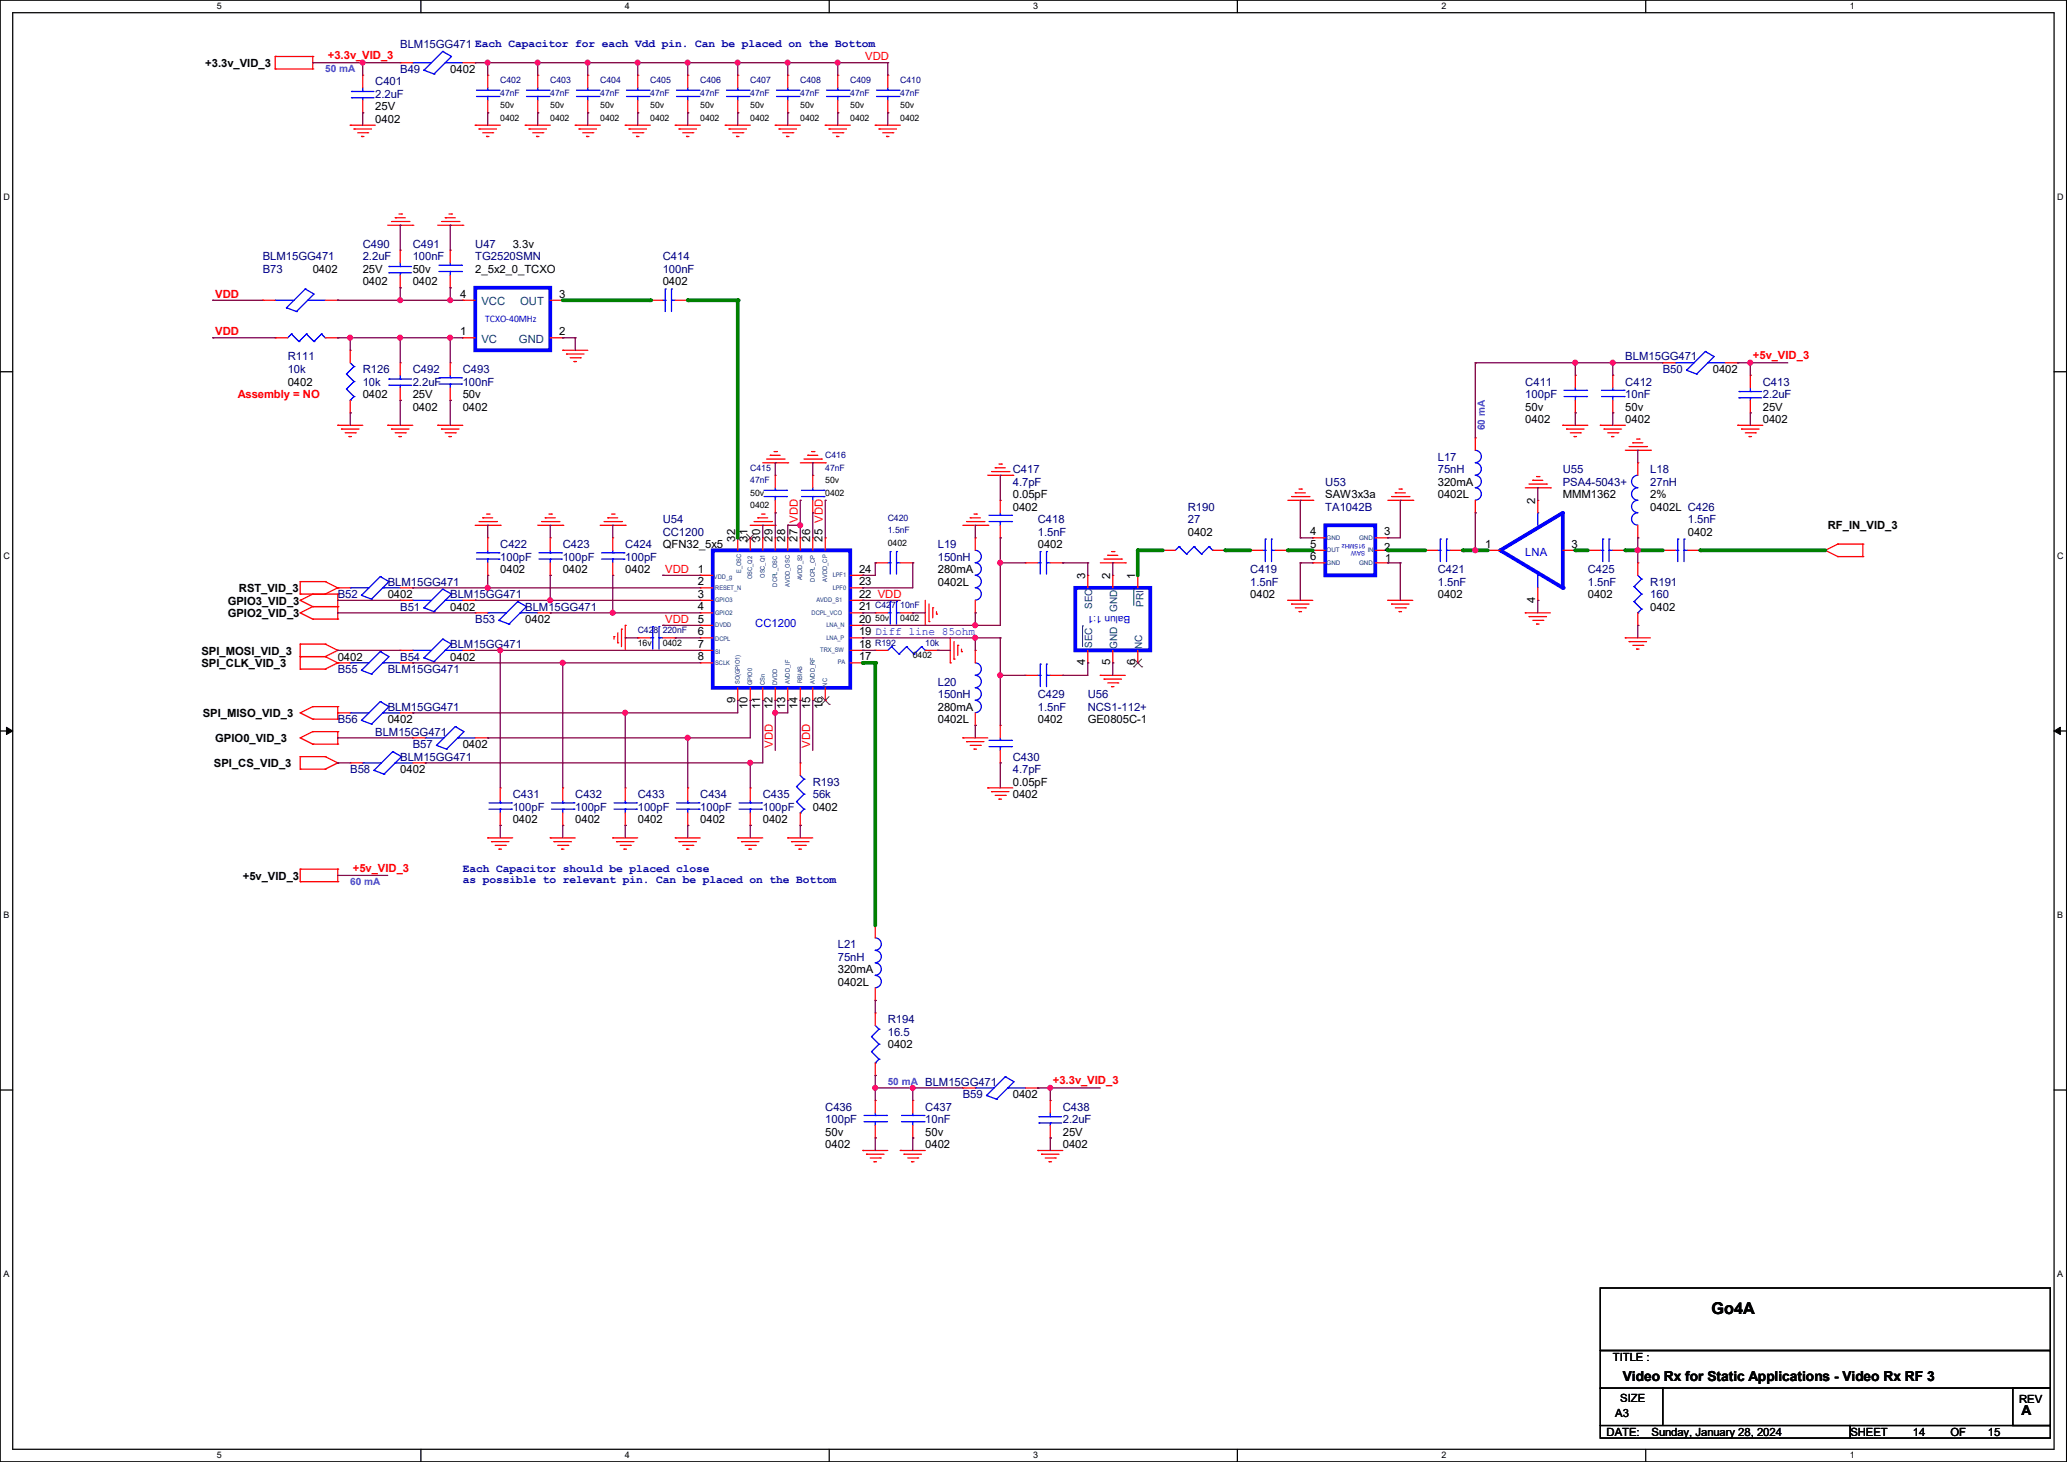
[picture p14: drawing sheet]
<svg xmlns="http://www.w3.org/2000/svg" width="420mm" height="297mm" viewBox="0 0 420 297" stroke-linecap="round" stroke-linejoin="round" font-family="sans-serif">
<defs><g id="words">
<text font-size="3.3" x="347.8" y="267">Go4A</text>
<g font-size="2.8">
<text x="329.7" y="280.5">Video Rx for Static Applications - Video Rx RF 3</text>
<text x="410.8" y="287.4">A</text>
</g>
<g font-size="2.3" fill="#000080">
<text x="81.3" y="9.7">BLM15GG471 Each Capacitor for each Vdd pin. Can be placed on the Bottom</text>
<text x="76.2" y="17.4">C401</text>
<text x="81.3" y="14.8">B49</text>
<text x="76.2" y="19.9">2.2uF</text>
<text x="53.4" y="52.9">BLM15GG471</text>
<text x="73.7" y="50.4">C490</text>
<text x="73.7" y="52.9">2.2uF</text>
<text x="83.9" y="50.4">C491</text>
<text x="83.9" y="52.9">100nF</text>
<text x="96.6" y="50.4">U47</text>
<text x="96.6" y="52.9">TG2520SMN</text>
<text x="134.7" y="52.9">C414</text>
<text x="53.4" y="55.5">B73</text>
<text x="134.7" y="55.5">100nF</text>
<text x="58.5" y="73.2">R111</text>
<text x="58.5" y="75.8">10k</text>
<text x="73.7" y="75.8">R126</text>
<text x="83.9" y="75.8">C492</text>
<text x="94" y="75.8">C493</text>
<text x="330.2" y="73.2">BLM15GG471</text>
<text x="337.9" y="75.8">B50</text>
<text x="73.7" y="78.3">10k</text>
<text x="83.9" y="78.3">2.2uF</text>
<text x="94" y="78.3">100nF</text>
<text x="309.9" y="78.3">C411</text>
<text x="309.9" y="80.9">100pF</text>
<text x="330.2" y="78.3">C412</text>
<text x="330.2" y="80.9">10nF</text>
<text x="358.2" y="78.3">C413</text>
<text x="358.2" y="80.9">2.2uF</text>
<text x="292.1" y="93.6">L17</text>
<text x="205.8" y="96.1">C417</text>
<text x="205.8" y="98.6">4.7pF</text>
<text x="269.3" y="98.6">U53</text>
<text x="292.1" y="96.1">75nH</text>
<text x="317.5" y="96.1">U55</text>
<text x="317.5" y="98.6">PSA4-5043+</text>
<text x="335.3" y="96.1">L18</text>
<text x="335.3" y="98.6">27nH</text>
<text x="134.7" y="106.3">U54</text>
<text x="210.9" y="106.3">C418</text>
<text x="241.3" y="103.7">R190</text>
<text x="241.3" y="106.3">27</text>
<text x="269.3" y="103.7">TA1042B</text>
<text x="342.9" y="106.3">1.5nF</text>
<text x="101.6" y="111.3">C422</text>
<text x="101.6" y="113.9">100pF</text>
<text x="114.3" y="111.3">C423</text>
<text x="114.3" y="113.9">100pF</text>
<text x="127" y="111.3">C424</text>
<text x="127" y="113.9">100pF</text>
<text x="134.7" y="108.8">CC1200</text>
<text x="190.5" y="111.3">L19</text>
<text x="190.5" y="113.9">150nH</text>
<text x="210.9" y="108.8">1.5nF</text>
<text x="78.8" y="119">BLM15GG471</text>
<text x="254" y="116.4">C419</text>
<text x="254" y="119">1.5nF</text>
<text x="292.1" y="116.4">C421</text>
<text x="292.1" y="119">1.5nF</text>
<text x="322.6" y="116.4">C425</text>
<text x="322.6" y="119">1.5nF</text>
<text x="335.3" y="119">R191</text>
<text x="68.6" y="121.5">B52</text>
<text x="81.3" y="124">B51</text>
<text x="91.5" y="121.5">BLM15GG471</text>
<text x="106.7" y="124">BLM15GG471</text>
<text x="335.3" y="121.5">160</text>
<text x="91.5" y="131.7">BLM15GG471</text>
<text x="96.6" y="126.6">B53</text>
<text x="68.6" y="136.7">B55</text>
<text x="78.8" y="136.7">BLM15GG471</text>
<text x="81.3" y="134.2">B54</text>
<text x="190.5" y="139.3">L20</text>
<text x="190.5" y="141.8">150nH</text>
<text x="210.9" y="141.8">C429</text>
<text x="221" y="141.8">U56</text>
<text x="68.6" y="146.9">B56</text>
<text x="76.2" y="149.4">BLM15GG471</text>
<text x="78.8" y="144.4">BLM15GG471</text>
<text x="210.9" y="144.4">1.5nF</text>
<text x="221" y="144.4">NCS1-112+</text>
<text x="81.3" y="154.5">BLM15GG471</text>
<text x="83.9" y="152">B57</text>
<text x="205.8" y="154.5">C430</text>
<text x="71.2" y="157.1">B58</text>
<text x="165.1" y="159.6">R193</text>
<text x="205.8" y="157.1">4.7pF</text>
<text x="104.2" y="162.1">C431</text>
<text x="104.2" y="164.7">100pF</text>
<text x="116.9" y="162.1">C432</text>
<text x="116.9" y="164.7">100pF</text>
<text x="129.6" y="162.1">C433</text>
<text x="129.6" y="164.7">100pF</text>
<text x="142.3" y="162.1">C434</text>
<text x="142.3" y="164.7">100pF</text>
<text x="155" y="162.1">C435</text>
<text x="155" y="164.7">100pF</text>
<text x="165.1" y="162.1">56k</text>
<text x="170.2" y="192.6">L21</text>
<text x="170.2" y="195.2">75nH</text>
<text x="180.4" y="207.9">R194</text>
<text x="180.4" y="210.4">16.5</text>
<text x="167.7" y="225.6">C436</text>
<text x="188" y="225.6">C437</text>
<text x="195.6" y="223.1">B59</text>
<text x="215.9" y="225.6">C438</text>
<text x="167.7" y="228.2">100pF</text>
<text x="188" y="228.2">10nF</text>
<text x="215.9" y="228.2">2.2uF</text>
</g>
<g font-size="2.3">
<text x="41.7" y="13.6">+3.3v_VID_3</text>
<text x="91.5" y="14.8">0402</text>
<text x="76.2" y="22.4">25V</text>
<text x="76.2" y="25">0402</text>
<text x="104.2" y="50.4">3.3v</text>
<text x="63.5" y="55.5">0402</text>
<text x="73.7" y="58">0402</text>
<text x="73.7" y="55.5">25V</text>
<text x="83.9" y="55.5">50v</text>
<text x="83.9" y="58">0402</text>
<text x="96.6" y="55.5">2_5x2_0_TCXO</text>
<text x="134.7" y="58">0402</text>
<text x="93.5" y="60.5">4</text>
<text x="113.6" y="60.5">3</text>
<text x="93.5" y="68.1">1</text>
<text x="113.6" y="68.1">2</text>
<text x="348" y="75.8">0402</text>
<text x="58.5" y="78.3">0402</text>
<text x="73.7" y="80.9">0402</text>
<text x="83.9" y="83.4">0402</text>
<text x="83.9" y="80.9">25V</text>
<text x="94" y="80.9">50v</text>
<text x="94" y="83.4">0402</text>
<text x="309.9" y="83.4">50v</text>
<text x="330.2" y="83.4">50v</text>
<text x="358.2" y="83.4">25V</text>
<text x="309.9" y="85.9">0402</text>
<text x="330.2" y="85.9">0402</text>
<text x="358.2" y="85.9">0402</text>
<text x="205.8" y="101.2">0.05pF</text>
<text x="269.3" y="101.2">SAW3x3a</text>
<text x="292.1" y="101.2">0402L</text>
<text x="292.1" y="98.6">320mA</text>
<text x="317.5" y="101.2">MMM1362</text>
<text x="335.3" y="101.2">2%</text>
<text x="205.8" y="103.7">0402</text>
<text x="311.9" y="102.4" transform="rotate(-90 311.9 102.4)">2</text>
<text x="335.3" y="103.7">0402L C426</text>
<text x="371.4" y="107.6">RF_IN_VID_3</text>
<text x="134.7" y="111.3">QFN32_5x5</text>
<text x="149.4" y="110" transform="rotate(-90 149.4 110)">32</text>
<text x="151.9" y="110" transform="rotate(-90 151.9 110)">31</text>
<text x="154.4" y="110" transform="rotate(-90 154.4 110)">30</text>
<text x="157" y="110" transform="rotate(-90 157 110)">29</text>
<text x="159.5" y="110" transform="rotate(-90 159.5 110)">28</text>
<text x="162.1" y="110" transform="rotate(-90 162.1 110)">27</text>
<text x="164.6" y="110" transform="rotate(-90 164.6 110)">26</text>
<text x="167.1" y="110" transform="rotate(-90 167.1 110)">25 VDD</text>
<text x="210.9" y="111.3">0402</text>
<text x="241.3" y="108.8">0402</text>
<text x="266.2" y="108.7">4</text>
<text x="266.2" y="113.8">6</text>
<text x="266.2" y="111.3">5</text>
<text x="281.2" y="111.8">2</text>
<text x="281.2" y="108.7">3</text>
<text x="301.8" y="111.3">1</text>
<text x="319.3" y="111.3">3</text>
<text x="342.9" y="108.8">0402</text>
<text x="101.6" y="116.4">0402</text>
<text x="114.3" y="116.4">0402</text>
<text x="127" y="116.4">0402</text>
<text x="141.8" y="116.3">1</text>
<text x="141.8" y="118.9">2</text>
<text x="174.5" y="118.9">23</text>
<text x="174.5" y="116.3">24</text>
<text x="190.5" y="119">0402L</text>
<text x="190.5" y="116.4">280mA</text>
<text x="220.5" y="117.6" transform="rotate(-90 220.5 117.6)">3</text>
<text x="225.5" y="117.6" transform="rotate(-90 225.5 117.6)">2</text>
<text x="230.6" y="117.6" transform="rotate(-90 230.6 117.6)">1</text>
<text x="281.5" y="114.1">1</text>
<text x="46.3" y="122.8">GPIO3_VID_3</text>
<text x="46.3" y="125.3">GPIO2_VID_3</text>
<text x="48.6" y="120.3">RST_VID_3</text>
<text x="78.8" y="121.5">0402</text>
<text x="91.5" y="124">0402</text>
<text x="141.8" y="121.4">3</text>
<text x="141.8" y="124">4</text>
<text x="174.5" y="124">21</text>
<text x="174.5" y="121.4">22 VDD</text>
<text x="254" y="121.5">0402</text>
<text x="292.1" y="121.5">0402</text>
<text x="311.9" y="122.5" transform="rotate(-90 311.9 122.5)">4</text>
<text x="322.6" y="121.5">0402</text>
<text x="335.3" y="124">0402</text>
<text x="106.7" y="126.6">0402</text>
<text x="141.8" y="126.5">5</text>
<text x="141.8" y="129">6</text>
<text x="141.8" y="131.6">7</text>
<text x="174.5" y="131.6">18</text>
<text x="174.5" y="129">19 Diff line 85ohm</text>
<text x="174.5" y="126.5">20</text>
<text x="40.9" y="133">SPI_MOSI_VID_3</text>
<text x="40.9" y="135.5">SPI_CLK_VID_3</text>
<text x="68.6" y="134.2">0402</text>
<text x="91.5" y="134.2">0402</text>
<text x="141.8" y="134.1">8</text>
<text x="174.5" y="134.1">17</text>
<text x="220.5" y="135.2" transform="rotate(-90 220.5 135.2)">4</text>
<text x="225.5" y="135.2" transform="rotate(-90 225.5 135.2)">5</text>
<text x="230.6" y="135.2" transform="rotate(-90 230.6 135.2)">6</text>
<text x="149.4" y="142.8" transform="rotate(-90 149.4 142.8)">9</text>
<text x="41.2" y="145.7">SPI_MISO_VID_3</text>
<text x="78.8" y="146.9">0402</text>
<text x="151.9" y="144.1" transform="rotate(-90 151.9 144.1)">10</text>
<text x="154.4" y="144.1" transform="rotate(-90 154.4 144.1)">11</text>
<text x="157" y="144.1" transform="rotate(-90 157 144.1)">12</text>
<text x="159.5" y="144.1" transform="rotate(-90 159.5 144.1)">13</text>
<text x="162.1" y="144.1" transform="rotate(-90 162.1 144.1)">14</text>
<text x="164.6" y="144.1" transform="rotate(-90 164.6 144.1)">15</text>
<text x="167.1" y="144.1" transform="rotate(-90 167.1 144.1)">16</text>
<text x="190.5" y="146.9">0402L</text>
<text x="190.5" y="144.4">280mA</text>
<text x="210.9" y="146.9">0402</text>
<text x="221" y="146.9">GE0805C-1</text>
<text x="43.5" y="155.8">SPI_CS_VID_3</text>
<text x="43.7" y="150.7">GPIO0_VID_3</text>
<text x="94" y="152">0402</text>
<text x="81.3" y="157.1">0402</text>
<text x="205.8" y="159.6">0.05pF</text>
<text x="104.2" y="167.2">0402</text>
<text x="116.9" y="167.2">0402</text>
<text x="129.6" y="167.2">0402</text>
<text x="142.3" y="167.2">0402</text>
<text x="155" y="167.2">0402</text>
<text x="165.1" y="164.7">0402</text>
<text x="205.8" y="162.1">0402</text>
<text x="49.3" y="178.7">+5v_VID_3</text>
<text x="170.2" y="197.7">320mA</text>
<text x="170.2" y="200.2">0402L</text>
<text x="180.4" y="212.9">0402</text>
<text x="205.8" y="223.1">0402</text>
<text x="167.7" y="230.7">50v</text>
<text x="167.7" y="233.3">0402</text>
<text x="188" y="230.7">50v</text>
<text x="188" y="233.3">0402</text>
<text x="215.9" y="233.3">0402</text>
<text x="215.9" y="230.7">25V</text>
<text x="327.7" y="276.4">TITLE :</text>
<text x="328.2" y="287.9">A3</text>
<text x="329.2" y="284.8">SIZE</text>
<text x="410.3" y="285.1">REV</text>
<text x="326.4" y="291.7">DATE:</text>
<text x="335.6" y="291.7">Sunday, January 28, 2024</text>
<text x="376" y="291.7">SHEET</text>
<text x="388.7" y="291.7">14</text>
<text x="396.3" y="291.7">OF</text>
<text x="403.9" y="291.7">15</text>
</g>
<g font-size="2.3" fill="#f00">
<text x="66.6" y="12">+3.3v_VID_3</text>
<text x="175.8" y="12.2">VDD</text>
<text x="43.7" y="60.5">VDD</text>
<text x="43.7" y="68.1">VDD</text>
<text x="356.2" y="73">+5v_VID_3</text>
<text x="48.3" y="80.9">Assembly = NO</text>
<text x="162.1" y="106.2" transform="rotate(-90 162.1 106.2)">VDD</text>
<text x="135.2" y="116.4">VDD</text>
<text x="135.2" y="126.5">VDD</text>
<text x="157" y="151.9" transform="rotate(-90 157 151.9)">VDD</text>
<text x="164.6" y="151.9" transform="rotate(-90 164.6 151.9)">VDD</text>
<text x="71.7" y="177.1">+5v_VID_3</text>
<text x="213.9" y="220.3">+3.3v_VID_3</text>
</g>
<g font-size="2.3" fill="#004080">
<text x="97.8" y="62.1">VCC</text>
<text x="105.7" y="62.1">OUT</text>
<text x="97.8" y="69.7">VC</text>
<text x="105.5" y="69.7">GND</text>
</g>
<g font-size="2.3" fill="#00f">
<text x="309.9" y="112.9">LNA</text>
<text x="153.5" y="127.3">CC1200</text>
</g>
<g font-size="2.3" fill="#0000a0">
<text x="94" y="177.2">Each Capacitor should be placed close</text>
<text x="94" y="179.5">as possible to relevant pin. Can be placed on the Bottom</text>
</g>
<g font-size="2" fill="#8000ff">
<text x="66.1" y="14.6">50 mA</text>
<text x="301.7" y="87.4" transform="rotate(-90 301.7 87.4)">60 mA</text>
<text x="71.2" y="179.7">60 mA</text>
<text x="180.4" y="220.4">50 mA BLM15GG471</text>
</g>
<g font-size="2" fill="#00f">
<text x="98.6" y="65.5">TCXO-40MHz</text>
<text x="229.7" y="125.2" transform="rotate(-180 229.7 125.2)">Balun 1:1</text>
</g>
<g font-size="2" fill="#004080">
<text x="221.9" y="123.7" transform="rotate(-90 221.9 123.7)">SEC</text>
<text x="227" y="124.2" transform="rotate(-90 227 124.2)">GND</text>
<text x="232.3" y="123.2" transform="rotate(-90 232.3 123.2)">PRI</text>
<text x="221.9" y="131.6" transform="rotate(-90 221.9 131.6)">SEC</text>
<text x="227" y="131.9" transform="rotate(-90 227 131.9)">GND</text>
<text x="232.1" y="131.9" transform="rotate(-90 232.1 131.9)">NC</text>
</g>
<g font-size="1.8">
<text x="44" y="1.9">5</text>
<text x="127" y="1.9">4</text>
<text x="209.9" y="1.9">3</text>
<text x="292.9" y="1.9">2</text>
<text x="375.8" y="1.9">1</text>
<text x="101.6" y="22">50v</text>
<text x="111.8" y="22">50v</text>
<text x="122" y="22">50v</text>
<text x="132.1" y="22">50v</text>
<text x="142.3" y="22">50v</text>
<text x="152.4" y="22">50v</text>
<text x="162.6" y="22">50v</text>
<text x="172.8" y="22">50v</text>
<text x="182.9" y="22">50v</text>
<text x="101.6" y="24.5">0402</text>
<text x="111.8" y="24.5">0402</text>
<text x="122" y="24.5">0402</text>
<text x="132.1" y="24.5">0402</text>
<text x="142.3" y="24.5">0402</text>
<text x="152.4" y="24.5">0402</text>
<text x="162.6" y="24.5">0402</text>
<text x="172.8" y="24.5">0402</text>
<text x="182.9" y="24.5">0402</text>
<text x=".7" y="40.6">D</text>
<text x="418" y="40.6">D</text>
<text x="152.4" y="100.7">50v</text>
<text x="167.7" y="98.2">50v</text>
<text x="167.7" y="100.7">0402</text>
<text x="152.4" y="103.3">0402</text>
<text x=".7" y="113.6">C</text>
<text x="180.4" y="110.9">0402</text>
<text x="418" y="113.6">C</text>
<text x="129.6" y="131.2">16v</text>
<text x="134.7" y="131.2">0402</text>
<text x="177.8" y="126.1">50v</text>
<text x="182.9" y="126.1">0402</text>
<text x="185.5" y="133.7">0402</text>
<text x=".7" y="186.6">B</text>
<text x="418" y="186.6">B</text>
<text x=".7" y="259.5">A</text>
<text x="418" y="259.5">A</text>
<text x="44" y="296.3">5</text>
<text x="127" y="296.3">4</text>
<text x="209.9" y="296.3">3</text>
<text x="292.9" y="296.3">2</text>
<text x="375.8" y="296.3">1</text>
</g>
<g font-size="1.8" fill="#000080">
<text x="101.6" y="16.9">C402</text>
<text x="111.8" y="16.9">C403</text>
<text x="122" y="16.9">C404</text>
<text x="132.1" y="16.9">C405</text>
<text x="142.3" y="16.9">C406</text>
<text x="152.4" y="16.9">C407</text>
<text x="162.6" y="16.9">C408</text>
<text x="172.8" y="16.9">C409</text>
<text x="182.9" y="16.9">C410</text>
<text x="101.6" y="19.4">47nF</text>
<text x="111.8" y="19.4">47nF</text>
<text x="122" y="19.4">47nF</text>
<text x="132.1" y="19.4">47nF</text>
<text x="142.3" y="19.4">47nF</text>
<text x="152.4" y="19.4">47nF</text>
<text x="162.6" y="19.4">47nF</text>
<text x="172.8" y="19.4">47nF</text>
<text x="182.9" y="19.4">47nF</text>
<text x="152.4" y="95.6">C415</text>
<text x="167.7" y="93.1">C416</text>
<text x="167.7" y="95.6">47nF</text>
<text x="152.4" y="98.2">47nF</text>
<text x="180.4" y="105.8">C420</text>
<text x="180.4" y="108.3">1.5nF</text>
<text x="177.8" y="123.6">C427 10nF</text>
<text x="129.6" y="128.7">C428 220nF</text>
<text x="177.8" y="131.2">R192</text>
<text x="188" y="131.2">10k</text>
</g>
<g font-size="1.3" fill="#004080">
<text x="269.5" y="109.7">GND</text>
<text x="269.5" y="112.2">OUT</text>
<text x="276.1" y="109.7">GND</text>
<text x="277.9" y="112.2">IN</text>
<text x="145.1" y="117.6">VDD_g</text>
<text x="145.3" y="119.8">RESET_N</text>
<text x="150.6" y="116.4" transform="rotate(-90 150.6 116.4)">E_OSC</text>
<text x="152.9" y="117.6" transform="rotate(-90 152.9 117.6)">OSC_Q2</text>
<text x="155.4" y="117.4" transform="rotate(-90 155.4 117.4)">OSC_Q1</text>
<text x="157.9" y="119.2" transform="rotate(-90 157.9 119.2)">DCPL_OSC</text>
<text x="160.5" y="119.2" transform="rotate(-90 160.5 119.2)">AVDD_OSC</text>
<text x="163" y="117.9" transform="rotate(-90 163 117.9)">AVDD_S2</text>
<text x="165.6" y="118.1" transform="rotate(-90 165.6 118.1)">DCPL_CP</text>
<text x="168.1" y="118.1" transform="rotate(-90 168.1 118.1)">AVDD_CP</text>
<text x="169.2" y="119.8">LPF0</text>
<text x="169.2" y="117.3">LPF1</text>
<text x="269.5" y="114.8">GND</text>
<text x="276.1" y="114.8">GND</text>
<text x="145.3" y="122.4">GPIO3</text>
<text x="145.3" y="124.9">GPIO2</text>
<text x="164.9" y="124.9">DCPL_VCO</text>
<text x="165.9" y="122.4">AVDD_S1</text>
<text x="145.3" y="127.5">DVDD</text>
<text x="145.3" y="130.3">DCPL</text>
<text x="167.9" y="130">LNA_P</text>
<text x="167.9" y="127.5">LNA_N</text>
<text x="145.3" y="132.8">SI</text>
<text x="145.3" y="135.1">SCLK</text>
<text x="166.7" y="132.5">TRX_SW</text>
<text x="170.2" y="134.8">PA</text>
<text x="150.3" y="139" transform="rotate(-90 150.3 139)">SO(GPIO1)</text>
<text x="152.9" y="139.2" transform="rotate(-90 152.9 139.2)">GPIO0</text>
<text x="155.4" y="139.2" transform="rotate(-90 155.4 139.2)">CSn</text>
<text x="157.9" y="139.2" transform="rotate(-90 157.9 139.2)">DVDD</text>
<text x="160.5" y="139" transform="rotate(-90 160.5 139)">AVDD_IF</text>
<text x="163" y="138.7" transform="rotate(-90 163 138.7)">RBIAS</text>
<text x="165.6" y="139" transform="rotate(-90 165.6 139)">AVDD_RF</text>
<text x="168.1" y="139.5" transform="rotate(-90 168.1 139.5)">NC</text>
</g>
<g font-size="1.3" fill="#00f">
<text x="277.4" y="111.9" transform="rotate(-180 277.4 111.9)">SAW</text>
<text x="277.4" y="110.6" transform="rotate(-180 277.4 110.6)">915MHz</text>
</g>
</g></defs>
<path d="M0 0h419.9v297h-419.9zM2.6 2.6h414.8v291.8h-414.8z" fill="none" stroke="#000" stroke-width=".25"/>
<g fill="#fff">
<path d="M44 .3h1v2h-1z"/>
<path d="M44 294.7h1v2h-1z"/>
</g>
<path d="M85.5 0v2.6M85.5 294.4v2.6" fill="none" stroke="#000" stroke-width=".25"/>
<g fill="#fff">
<path d="M127 .3h.9v2h-.9z"/>
<path d="M127 294.7h.9v2h-.9z"/>
</g>
<path d="M168.5 0v2.6M168.5 294.4v2.6" fill="none" stroke="#000" stroke-width=".25"/>
<g fill="#fff">
<path d="M209.9 .3h1v2h-1z"/>
<path d="M209.9 294.7h1v2h-1z"/>
</g>
<path d="M251.4 0v2.6M251.4 294.4v2.6" fill="none" stroke="#000" stroke-width=".25"/>
<g fill="#fff">
<path d="M292.9 .3h.9v2h-.9z"/>
<path d="M292.9 294.7h.9v2h-.9z"/>
</g>
<path d="M334.4 0v2.6M334.4 294.4v2.6" fill="none" stroke="#000" stroke-width=".25"/>
<g fill="#fff">
<path d="M375.8 .3h1v2h-1z"/>
<path d="M375.8 294.7h1v2h-1z"/>
<path d="M.7 39h1.2v2h-1.2z"/>
<path d="M418 39h1.3v2h-1.3z"/>
<path d="M.7 112h1.2v2h-1.2z"/>
<path d="M418 112h1.3v2h-1.3z"/>
</g>
<path d="M0 75.5h2.6M417.4 75.5h2.5" fill="none" stroke="#000" stroke-width=".25"/>
<g fill="#fff">
<path d="M.7 185h1.2v1.9h-1.2z"/>
<path d="M418 185h1.2v1.9h-1.2z"/>
</g>
<path d="M0 148.5h2.6M417.4 148.5h2.5" fill="none" stroke="#000" stroke-width=".25"/>
<path d="M1.3 147.7l1.3 .8-1.3 .7zM417.4 148.5l1.2-.8v1.5z" fill="#000" stroke="#000" stroke-width=".2"/>
<g fill="#fff">
<path d="M.7 257.9h1.2v2h-1.2z"/>
<path d="M418 257.9h1.2v2h-1.2z"/>
</g>
<path d="M0 221.4h2.6M417.4 221.4h2.5M325.2 261.7h91.4v12.7h-91.4zM325.2 274.4h91.4v7.6h-91.4zM325.2 289.6h50.8v2.5h-50.8zM325.2 282h.1M325.2 282v7.6M337.9 282h.1M337.9 282v7.6M376 289.6h40.6v2.5h-40.6zM409 282h7.6v7.6h-7.6z" fill="none" stroke="#000" stroke-width=".25"/>
<g fill="none" stroke="#f00" stroke-width=".25">
<path d="M55.9 14h.1M55.9 11.5h.1M55.9 11.5h7.6M55.9 14h7.6M55.9 11.5v2.5M63.5 11.5h.1M63.5 14h.1M63.5 11.5v2.5M119.4 15.3h.1M119.4 15.3v2.5M170.2 15.3h.1M170.2 15.3v2.5"/>
<path d="M71.2 25.4h.1M71.2 25.4h5M71.9 26.2h.1M71.9 26.2h3.6M72.7 27h2M73.4 27.7h.1M73.4 27.7h.6M74.7 27h.1M96.6 25.4h.1M96.6 25.4h5M97.3 26.2h.1M97.3 26.2h3.6"/>
<path d="M98.1 27h2M98.8 27.7h.1M98.8 27.7h.6M100.1 27h.1M106.7 25.4h.1M106.7 25.4h5.1M107.5 26.2h.1M107.5 26.2h3.5M108.2 27h2.1M109 27.7h.1M109 27.7h.5M110.3 27h.1"/>
<path d="M116.9 25.4h.1M116.9 25.4h5.1M117.6 26.2h.1M117.6 26.2h3.6M118.4 27h2M119.2 27.7h.1M119.2 27.7h.5M119.4 22.9h.1M119.4 20.4v2.5M120.4 27h.1M127 25.4h.1M127 25.4h5.1"/>
<path d="M127.8 26.2h.1M127.8 26.2h3.6M128.6 27h2M129.3 27.7h.1M129.3 27.7h.5M130.6 27h.1M137.2 25.4h.1M137.2 25.4h5.1M138 26.2h.1M138 26.2h3.5M138.7 27h2.1M139.5 27.7h.1"/>
<path d="M139.5 27.7h.5M140.8 27h.1M147.4 25.4h.1M147.4 25.4h5M148.1 26.2h.1M148.1 26.2h3.6M148.9 27h2M149.6 27.7h.1M149.6 27.7h.6M150.9 27h.1M157.5 25.4h.1M157.5 25.4h5.1"/>
<path d="M158.3 26.2h.1M158.3 26.2h3.5M159 27h2.1M159.8 27.7h.1M159.8 27.7h.5M161.1 27h.1M167.7 25.4h.1M167.7 25.4h5.1M168.4 26.2h.1M168.4 26.2h3.6M169.2 27h2M170 27.7h.1"/>
<path d="M170 27.7h.5M170.2 22.9h.1M170.2 20.4v2.5M171.2 27h.1M177.8 25.4h.1M177.8 25.4h5.1M178.6 26.2h.1M178.6 26.2h3.6M179.4 27h2M180.1 27.7h.1M180.1 27.7h.5M181.4 27h.1"/>
<path d="M78.8 45.8h5.1M79.5 45h3.6M80.3 44.2h.1M80.3 44.2h2M81.1 43.5h.5M81.6 43.5h.1M83.1 45h.1M83.9 45.8h.1M88.9 45.8h5.1M89.7 45h3.6M90.5 44.2h.1M90.5 44.2h2"/>
<path d="M91.2 43.5h.5M91.7 43.5h.1M93.3 45h.1M94 45.8h.1M114.3 71.2h.1M114.3 71.2h5.1M115.1 71.9h.1M115.1 71.9h3.6M115.9 72.7h2M116.6 73.4h.1M116.6 73.4h.5M117.9 72.7h.1"/>
<path d="M320.1 76.2h.1M320.1 76.2v2.6M327.7 76.2h.1M327.7 76.2v2.6M68.6 86.4h.1M68.6 86.4h5.1M69.4 87.2h.1M69.4 87.2h3.5M70.1 87.9h2.1M70.9 88.7h.1M70.9 88.7h.5M72.2 87.9h.1"/>
<path d="M78.8 86.4h.1M78.8 86.4h5.1M79.5 87.2h.1M79.5 87.2h3.6M80.3 87.9h2M81.1 88.7h.1M81.1 88.7h.5M82.3 87.9h.1M88.9 86.4h.1M88.9 86.4h5.1M89.7 87.2h.1M89.7 87.2h3.6"/>
<path d="M90.5 87.9h2M91.2 88.7h.1M91.2 88.7h.5M92.5 87.9h.1M155 94h5.1M155.7 93.3h3.6M156.5 92.5h.1M156.5 92.5h2M157.3 91.7h.5M157.8 91.7h.1M159.3 93.3h.1M160.1 94h.1"/>
<path d="M162.6 94h5.1M163.4 93.3h3.5M164.1 92.5h.1M164.1 92.5h2.1M164.9 91.7h.5M165.1 96.6h.1M165.1 96.6v2.5M165.4 91.7h.1M166.9 93.3h.1M167.7 94h.1M200.7 96.6h5.1M201.5 95.8h3.5"/>
<path d="M202.2 95h.1M202.2 95h2.1M203 94.3h.5M203.5 94.3h.1M205 95.8h.1M205.8 96.6h.1M263.9 99.4h.6M264.5 99.4h.1M284.3 99.4h.5M284.8 99.4h.1M309.9 99.1h5.1M310.7 98.3h3.5"/>
<path d="M311.4 97.6h.1M311.4 97.6h2.1M312.2 96.8h.5M312.7 96.8h.1M314.2 98.3h.1M315 99.1h.1M317.5 86.4h.1M317.5 86.4h5.1M318.3 87.2h.1M318.3 87.2h3.6M319.1 87.9h2M319.8 88.7h.1"/>
<path d="M319.8 88.7h.5M320.1 83.9h.1M320.1 81.3v2.6M321.1 87.9h.1M325.2 86.4h.1M325.2 86.4h5M325.9 87.2h.1M325.9 87.2h3.6M326.7 87.9h2M327.4 88.7h.1M327.4 88.7h.6M327.7 83.9h.1"/>
<path d="M327.7 81.3v2.6M328.7 87.9h.1M330.2 91.5h5.1M331 90.7h3.6M331.8 90h.1M331.8 90h2M332.5 89.2h.5M333 89.2h.1M334.6 90.7h.1M335.3 91.5h.1M353.1 86.4h.1M353.1 86.4h5.1"/>
<path d="M353.9 87.2h.1M353.9 87.2h3.5M354.6 87.9h2.1M355.4 88.7h.1M355.4 88.7h.5M356.7 87.9h.1M61 118.2h.1M61 118.2h5.1M61 118.2v2.5M66.1 118.2h.1M66.1 118.2l2.5 1.2M68.6 119.4h.1"/>
<path d="M68.6 119.4l-2.5 1.3M96.6 106.7h5M97.3 106h3.6M98.1 105.2h.1M98.1 105.2h2M98.8 104.4h.6M99.4 104.4h.1M100.9 106h.1M101.6 106.7h.1M109.3 106.7h5M110 106h3.6M110.8 105.2h.1"/>
<path d="M110.8 105.2h2M111.5 104.4h.6M112.1 104.4h.1M113.6 106h.1M114.3 106.7h.1M122 106.7h5M122.7 106h3.6M123.5 105.2h.1M123.5 105.2h2M124.2 104.4h.6M124.8 104.4h.1M126.3 106h.1"/>
<path d="M127 106.7h.1M142.3 116.9h.1M142.3 119.4h.1M142.3 116.9h2.5M142.3 119.4h2.5M149.9 109.3h.1M149.9 109.3v2.5M152.4 109.3h.1M152.4 106.7h5.1M152.4 109.3v2.5M153.2 106h3.6M154 105.2h.1"/>
<path d="M154 105.2h2M154.7 104.4h.5M155 109.3h.1M155 109.3v2.5M155.2 104.4h.1M156.8 106h.1M157.5 106.7h.1M157.5 109.3h.1M157.5 109.3v2.5M160.1 109.3h.1M160.1 109.3v2.5M162.6 109.3h.1"/>
<path d="M162.6 109.3v2.5M165.1 104.2h.1M165.1 109.3h.1M165.1 101.6v2.6M165.1 109.3v2.5M167.7 109.3h.1M167.7 109.3v2.5M172.8 116.9h2.5M172.8 119.4h2.5M175.3 119.4h.1M175.3 116.9h.1M195.6 106.7h5.1"/>
<path d="M196.4 106h3.5M197.1 105.2h.1M197.1 105.2h2.1M197.9 104.4h.5M198.2 109.3h.1M198.2 109.3v2.5M198.4 104.4h.1M199.9 106h.1M200.7 106.7h.1M223.6 114.3h5M224.3 113.6h3.6M225.1 112.8h.1"/>
<path d="M225.1 112.8h2M225.8 112.1h.6M226.4 112.1h.1M227.9 113.6h.1M228.6 114.3h.1M261.7 101.6h5M262.4 100.9h3.6M263.2 100.1h.1M263.2 100.1h2M266 100.9h.1M266.7 101.6h.1M282 101.6h5.1"/>
<path d="M282.7 100.9h3.6M283.5 100.1h.1M283.5 100.1h2M286.3 100.9h.1M287.1 101.6h.1M337.9 111.8h.1M337.9 111.8h2.5M342.9 111.8h2.6M345.5 111.8h.1M370.9 111.8h.1M370.9 111.8l2.5 1.3M373.4 110.5h.1"/>
<path d="M373.4 113.1h.1M373.4 110.5l-2.5 1.3M373.4 110.5h5.1M373.4 113.1h5.1M378.5 110.5h.1M378.5 113.1h.1M378.5 110.5v2.6M61 120.7h.1M61 122h.1M61 124.5h.1M61 133.4h.1M61 130.9h.1"/>
<path d="M61 135.9h.1M61 120.7h7.6M61 130.9v5M61 122l2.5 1.2M61 124.5l2.5 1.3M61 130.9h5.1M61 133.4h5.1M61 135.9h5.1M63.5 120.7h.1M63.5 123.2h.1M63.5 125.8h.1M63.5 120.7l-2.5 1.3"/>
<path d="M63.5 123.2h5.1M63.5 123.2l-2.5 1.3M63.5 125.8h5.1M66.1 120.7h.1M66.1 130.9h.1M66.1 133.4h.1M66.1 135.9h.1M66.1 130.9l2.5 1.2M66.1 133.4l2.5 1.3M68.6 120.7h.1M68.6 123.2h.1M68.6 125.8h.1"/>
<path d="M68.6 132.1h.1M68.6 134.7h.1M68.6 120.7v5.1M68.6 132.1l-2.5 1.3M68.6 134.7l-2.5 1.2M96.6 124.5h.1M96.6 124.5h2.5M109.3 124.5h2.5M111.8 124.5h.1M124.8 129.3h.1M124.8 129.3v.5M125.5 130.6h.1"/>
<path d="M125.5 128.6v2M126.3 127.8h.1M126.3 127.8v3.6M127 127h.1M127 127v5.1M129.6 129.6h.1M129.6 129.6h2.5M134.7 129.6h2.5M137.2 129.6h.1M142.3 122h.1M142.3 124.5h.1M142.3 127h.1"/>
<path d="M142.3 129.6h.1M142.3 132.1h.1M142.3 134.7h.1M142.3 122h2.5M142.3 124.5h2.5M142.3 129.6h2.5M142.3 127h2.5M142.3 132.1h2.5M142.3 134.7h2.5M149.9 139.7v2.6M152.4 139.7v2.6M155 139.7v2.6"/>
<path d="M157.5 139.7v2.6M160.1 139.7v2.6M162.6 139.7v2.6M165.1 139.7v2.6M167.7 139.7v2.6M172.8 122h2.5M172.8 124.5h2.5M172.8 129.6h2.5M172.8 127h2.5M172.8 132.1h2.5M172.8 134.7h2.5M175.3 134.7h.1"/>
<path d="M175.3 132.1h.1M175.3 129.6h.1M175.3 127h.1M175.3 124.5h.1M175.3 122h.1M188 127h.1M188 122v5M188.8 126.3h.1M188.8 122.7v3.6M189.5 123.5h.1M189.5 123.5v2M190.3 124.8h.1"/>
<path d="M190.3 124.2v.6M193.1 134.7h.1M193.1 129.6v5.1M193.8 133.9h.1M193.8 130.3v3.6M194.6 131.1h.1M194.6 131.1v2M195.4 132.4h.1M195.4 131.9v.5M198.2 124.5h.1M198.2 122v2.5M208.3 137.2h.1"/>
<path d="M208.3 137.2h2.6M213.4 137.2h2.5M215.9 137.2h.1M223.6 137.2h.1M223.6 137.2h5M224.3 138h.1M224.3 138h3.6M225.1 138.7h2M225.8 139.5h.1M225.8 139.5h.6M227.1 138.7h.1M261.7 122h.1"/>
<path d="M261.7 122h5M262.4 122.7h.1M262.4 122.7h3.6M263.2 123.5h2M263.9 124.2h.1M263.9 124.2h.6M265.2 123.5h.1M282 122h.1M282 122h5.1M282.7 122.7h.1M282.7 122.7h3.6M283.5 123.5h2"/>
<path d="M284.3 124.2h.1M284.3 124.2h.5M285.5 123.5h.1M309.9 124.5h.1M309.9 124.5h5.1M310.7 125.3h.1M310.7 125.3h3.5M311.4 126h2.1M312.2 126.8h.1M312.2 126.8h.5M313.5 126h.1M330.2 129.6h.1"/>
<path d="M330.2 129.6h5.1M331 130.3h.1M331 130.3h3.6M331.8 131.1h2M332.5 131.9h.1M332.5 131.9h.5M333.8 131.1h.1M61 144.8h.1M61 149.9h.1M61 156.3h.1M61 153.7h.1M61 153.7v2.6"/>
<path d="M61 144.8l2.5 1.3M61 149.9l2.5 1.3M61 153.7h5.1M61 156.3h5.1M63.5 143.6h.1M63.5 146.1h.1M63.5 148.6h.1M63.5 151.2h.1M63.5 143.6l-2.5 1.2M63.5 143.6h5.1M63.5 146.1h5.1M63.5 148.6l-2.5 1.3"/>
<path d="M63.5 148.6h5.1M63.5 151.2h5.1M66.1 153.7h.1M66.1 156.3h.1M66.1 153.7l2.5 1.3M68.6 143.6h.1M68.6 146.1h.1M68.6 148.6h.1M68.6 151.2h.1M68.6 155h.1M68.6 143.6v2.5M68.6 148.6v2.6"/>
<path d="M68.6 155l-2.5 1.3M71.2 155h.1M71.2 155h2.5M83.9 155h2.5M86.4 155h.1M149.9 142.3h.1M152.4 142.3h.1M155 142.3h.1M157.5 142.3h.1M160.1 142.3h.1M162.6 142.3h.1M165.1 142.3h.1"/>
<path d="M167.7 142.3h.1M195.6 149.9h.1M195.6 149.9h5.1M196.4 150.7h.1M196.4 150.7h3.5M197.1 151.4h2.1M197.9 152.2h.1M197.9 152.2h.5M199.2 151.4h.1M61 179.1h.1M61 176.6h.1M61 176.6v2.5"/>
<path d="M61 176.6h7.6M61 179.1h7.6M68.6 176.6h.1M68.6 179.1h.1M68.6 176.6v2.5M99.1 170.2h.1M99.1 170.2h5.1M99.9 171h.1M99.9 171h3.5M100.6 171.7h2.1M101.4 172.5h.1M101.4 172.5h.5"/>
<path d="M102.7 171.7h.1M111.8 170.2h.1M111.8 170.2h5.1M112.6 171h.1M112.6 171h3.5M113.3 171.7h2.1M114.1 172.5h.1M114.1 172.5h.5M115.4 171.7h.1M124.5 170.2h.1M124.5 170.2h5.1M125.3 171h.1"/>
<path d="M125.3 171h3.5M126 171.7h2.1M126.8 172.5h.1M126.8 172.5h.5M127 160.1h.1M127 167.7h.1M127 160.1v2.5M127 165.1v2.6M128.1 171.7h.1M137.2 170.2h.1M137.2 170.2h5.1M138 171h.1"/>
<path d="M138 171h3.5M138.7 171.7h2.1M139.5 172.5h.1M139.5 172.5h.5M140.8 171.7h.1M149.9 170.2h.1M149.9 170.2h5.1M150.7 171h.1M150.7 171h3.5M151.4 171.7h2.1M152.2 172.5h.1M152.2 172.5h.5"/>
<path d="M153.5 171.7h.1M160.1 170.2h.1M160.1 170.2h5M160.8 171h.1M160.8 171h3.6M161.6 171.7h2M162.3 172.5h.1M162.3 172.5h.6M163.6 171.7h.1M200.7 160.1h.1M200.7 160.1h5.1M201.5 160.8h.1"/>
<path d="M201.5 160.8h3.5M202.2 161.6h2.1M203 162.3h.1M203 162.3h.5M204.3 161.6h.1M177.8 188h.1M177.8 188v2.5M177.8 203.2h.1M177.8 200.7v2.5M175.3 233.7h.1M175.3 233.7h5.1M176.1 234.5h.1"/>
<path d="M176.1 234.5h3.5M176.8 235.2h2.1M177.6 236h.1M177.6 236h.5M177.8 223.6h.1M177.8 231.2h.1M177.8 223.6v2.5M177.8 228.6v2.6M178.9 235.2h.1M182.9 233.7h.1M182.9 233.7h5.1M183.7 234.5h.1"/>
<path d="M183.7 234.5h3.5M184.4 235.2h2.1M185.2 236h.1M185.2 236h.5M186.5 235.2h.1M210.9 233.7h.1M210.9 233.7h5M211.6 234.5h.1M211.6 234.5h3.6M212.4 235.2h2M213.1 236h.1M213.1 236h.6"/>
<path d="M214.4 235.2h.1"/>
</g>
<g fill="none" stroke="#00f" stroke-width=".25">
<path d="M117.1 19.6h4.6M117.1 18.3h4.6M119.4 18.3h.1M119.4 19.6h.1M119.4 17.8v.5M119.4 19.6v.8M121.7 19.6h.1M121.7 18.3h.1M167.9 19.6h4.6M167.9 18.3h4.6M170.2 18.3h.1M170.2 19.6h.1"/>
<path d="M170.2 17.8v.5M170.2 19.6v.8M172.5 19.6h.1M172.5 18.3h.1M317.8 79.3h4.6M320.1 79.3h.1M320.1 78.8v.5M322.4 79.3h.1M325.4 79.3h4.6M327.7 79.3h.1M327.7 78.8v.5M330 79.3h.1"/>
<path d="M162.9 99.6h4.5M165.1 99.6h.1M165.1 99.1v.5M167.4 99.6h.1M317.8 80.6h4.6M320.1 80.6h.1M320.1 80.6v.7M322.4 80.6h.1M325.4 80.6h4.6M327.7 80.6h.1M327.7 80.6v.7M330 80.6h.1"/>
<path d="M162.9 100.9h4.5M165.1 100.9h.1M165.1 100.9v.7M167.4 100.9h.1M198.2 111.8a1.25 1.25 0 0 1 1.2 1.3 1.25 1.25 0 0 1-1.2 1.2M198.2 114.3a1.25 1.25 0 0 1 1.2 1.3 1.25 1.25 0 0 1-1.2 1.2M198.2 116.9a1.25 1.25 0 0 1 1.2 1.2 1.25 1.25 0 0 1-1.2 1.3M198.2 119.4a1.25 1.25 0 0 1 1.2 1.3 1.25 1.25 0 0 1-1.2 1.2M340.4 111.8h.5M340.9 111.8h.1M340.9 109.5h.1M340.9 109.5v4.6"/>
<path d="M342.2 109.5h.1M342.2 111.8h.1M342.2 111.8h.7M342.2 109.5v4.6M99.1 124.5h.1M99.1 124.5h3.8M101.4 126h.1M101.4 126l2 .8M103.4 126.8h.1M105.2 122.2h.1M105.2 122.2l1.8 1-3.6 3.6M105.2 122.2l-3.8 3.8"/>
<path d="M105.7 124.5h.1M105.7 124.5h3.6M132.1 129.6h.5M132.6 129.6h.1M132.6 127.3h.1M132.6 127.3v4.6M133.9 127.3h.1M133.9 129.6h.1M133.9 129.6h.8M133.9 127.3v4.6M210.9 137.2h.5M211.4 137.2h.1"/>
<path d="M211.4 134.9h.1M211.4 134.9v4.6M212.6 134.9h.1M212.6 137.2h.1M212.6 137.2h.8M212.6 134.9v4.6M73.7 155h.1M73.7 155h3.8M76 156.5h.1M76 156.5l2 .8M78 157.3h.1M79.8 152.7h.1"/>
<path d="M79.8 152.7l1.8 1-3.6 3.6M79.8 152.7l-3.8 3.8M80.3 155h.1M80.3 155h3.6M124.8 164.4h4.5M124.8 163.1h4.5M127 163.1h.1M127 164.4h.1M127 162.6v.5M127 164.4v.7M129.3 164.4h.1M129.3 163.1h.1"/>
<path d="M177.8 190.5a1.25 1.25 0 0 1 1.3 1.3 1.25 1.25 0 0 1-1.3 1.2M177.8 193.1a1.25 1.25 0 0 1 1.3 1.2 1.25 1.25 0 0 1-1.3 1.3M177.8 195.6a1.25 1.25 0 0 1 1.3 1.3 1.25 1.25 0 0 1-1.3 1.2M177.8 198.2a1.25 1.25 0 0 1 1.3 1.2 1.25 1.25 0 0 1-1.3 1.3M175.6 227.9h4.5M175.6 226.6h4.5M177.8 226.6h.1M177.8 227.9h.1M177.8 226.1v.5M177.8 227.9v.7M180.1 227.9h.1M180.1 226.6h.1"/>
</g>
<path d="M144.8 111.8h28v27.9h-28zM317.5 104.2l-12.7 7.6" fill="none" stroke="#00f" stroke-width=".76"/>
<path d="M151.6 110.1h.1M151.7 108.5l1.5 1.6M153.2 108.5l-1.6 1.6M153.2 110.1h.1M166.9 143.1h.1M166.9 141.5l1.6 1.6M168.4 141.5l-1.5 1.6M168.5 143.1h.1" fill="none" stroke="#804000" stroke-width=".2"/>
<circle cx="304.8" cy="111.8" r=".38" fill="#00f"/>
<path d="M304.8 111.8l12.7 7.6" fill="none" stroke="#00f" stroke-width=".76"/>
<circle cx="304.8" cy="111.8" r=".38" fill="#00f"/>
<path d="M317.5 104.2v15.2" fill="none" stroke="#00f" stroke-width=".76"/>
<circle cx="317.5" cy="119.4" r=".38" fill="#00f"/>
<g fill="none" stroke="#00f" stroke-width=".25">
<path d="M71.4 18.6h.1M71.4 19.9h.1M71.4 18.6h4.6M71.4 19.9h4.6M73.7 19.9h.1M73.7 18.6h.1M73.7 17.8v.8M73.7 19.9v.5M83.9 12.7h.1M83.9 12.7h3.8M86.1 14.3h.1M86.1 14.3l2.1 .7"/>
<path d="M88.2 15h.1M90 10.5h.1M90 10.5l1.7 1-3.5 3.5M90 10.5l-3.9 3.8M90.5 12.7h.1M90.5 12.7h3.5M96.8 19.6h4.6M96.8 18.3h4.6M99.1 18.3h.1M99.1 19.6h.1M99.1 17.8v.5M99.1 19.6v.8"/>
<path d="M101.4 19.6h.1M101.4 18.3h.1M107 19.6h4.5M107 18.3h4.5M109.3 18.3h.1M109.3 19.6h.1M109.3 17.8v.5M109.3 19.6v.8M111.5 19.6h.1M111.5 18.3h.1M127.3 19.6h4.6M127.3 18.3h4.6"/>
<path d="M129.6 18.3h.1M129.6 19.6h.1M129.6 17.8v.5M129.6 19.6v.8M131.9 19.6h.1M131.9 18.3h.1M137.5 19.6h4.5M137.5 18.3h4.5M139.7 18.3h.1M139.7 19.6h.1M139.7 17.8v.5M139.7 19.6v.8"/>
<path d="M142 19.6h.1M142 18.3h.1M147.6 19.6h4.6M147.6 18.3h4.6M149.9 18.3h.1M149.9 19.6h.1M149.9 17.8v.5M149.9 19.6v.8M152.2 19.6h.1M152.2 18.3h.1M157.8 19.6h4.5M157.8 18.3h4.5"/>
<path d="M160.1 18.3h.1M160.1 19.6h.1M160.1 17.8v.5M160.1 19.6v.8M162.3 19.6h.1M162.3 18.3h.1M178.1 19.6h4.6M178.1 18.3h4.6M180.4 18.3h.1M180.4 19.6h.1M180.4 17.8v.5M180.4 19.6v.8"/>
<path d="M182.7 19.6h.1M182.7 18.3h.1M62 58.7h.1M62 58.7l1.8 1-3.6 3.6M62 58.7l-3.8 3.8M79 54.1h.1M79 55.4h.1M79 54.1h4.6M79 55.4h4.6M81.3 55.4h.1M81.3 54.1h.1M81.3 53.4v.7"/>
<path d="M81.3 55.4v.5M89.2 55.2h4.6M89.2 53.9h4.6M91.5 53.9h.1M91.5 55.2h.1M91.5 53.4v.5M91.5 55.2v.7M93.8 55.2h.1M93.8 53.9h.1M135.2 58.7h.1M135.2 58.7v4.6M136.4 58.7h.1"/>
<path d="M136.4 58.7v4.6M55.9 61h.1M55.9 61h3.8M58.2 62.5h.1M58.2 62.5l2 .8M59.2 67.9h.1M59.2 67.9l1.5 1.5M59.2 67.9l-.7 .7M60.2 63.3h.1M60.7 69.4h.1M62.3 67.9h.1M62.3 67.9l-1.6 1.5"/>
<path d="M62.3 67.9l1.5 1.5M62.5 61h.1M62.5 61h3.6M63.8 69.4h.1M65.3 67.9h.1M65.3 67.9l.8 .7M65.3 67.9l-1.5 1.5M66.1 68.6h.1M70.4 76h.1M70.4 79h.1M70.4 76l1.5 1.5M70.4 79l1.5 1.6"/>
<path d="M71.2 73.7l.7 .8M71.9 74.5h.1M71.9 77.5h.1M71.9 74.5l-1.5 1.5M71.9 77.5l-1.5 1.5M79 77h.1M79 78.3h.1M79 77h4.6M79 78.3h4.6M81.3 78.3h.1M81.3 77h.1M81.3 76.2v.8"/>
<path d="M81.3 78.3v.5M89.2 78h4.6M89.2 76.8h4.6M91.5 76.8h.1M91.5 78h.1M91.5 76.2v.6M91.5 78v.8M93.8 78h.1M93.8 76.8h.1M134.7 61h.5M135.2 61h.1M136.4 61h.1"/>
<path d="M136.4 61h.8M340.4 73.7h.1M340.4 73.7h3.8M342.7 75.2h.1M342.7 75.2l2 .8M344.7 76h.1M346.5 71.4h.1M346.5 71.4l1.8 1-3.6 3.6M346.5 71.4l-3.8 3.8M347 73.7h.1M347 73.7h3.6M353.4 79.5h.1"/>
<path d="M353.4 79.5h4.5M355.6 79.5h.1M355.6 78.8v.7M71.2 81.3h.1M71.9 80.6h.1M71.9 80.6l-.7 .7M155.2 99.6h4.6M157.5 99.6h.1M157.5 99.1v.5M159.8 99.6h.1M299.8 91.5a1.25 1.25 0 0 1 1.2 1.2 1.25 1.25 0 0 1-1.2 1.3M299.8 94a1.25 1.25 0 0 1 1.2 1.3 1.25 1.25 0 0 1-1.2 1.2"/>
<path d="M299.8 96.6a1.25 1.25 0 0 1 1.2 1.2 1.25 1.25 0 0 1-1.2 1.3M299.8 99.1a1.25 1.25 0 0 1 1.2 1.3 1.25 1.25 0 0 1-1.2 1.2M332.8 99.1a1.25 1.25 0 0 0-1.3 1.3 1.25 1.25 0 0 0 1.3 1.2M332.8 96.6a1.25 1.25 0 0 0-1.3 1.2 1.25 1.25 0 0 0 1.3 1.3M353.4 80.8h.1M353.4 80.8h4.5M355.6 80.8h.1M355.6 80.8v.5M71.2 119.4h.1M71.2 119.4h3.8M77.3 117.1h.1M77.3 117.1l1.7 1.1-3.5 3.5"/>
<path d="M77.3 117.1l-3.9 3.8M77.8 119.4h.1M77.8 119.4h3.5M90 119.7h.1M90 119.7l1.7 1-3.5 3.5M90 119.7l-3.9 3.8M96.8 113.6h4.6M96.8 112.3h4.6M99.1 112.3h.1M99.1 113.6h.1M99.1 111.8v.5M99.1 113.6v.7"/>
<path d="M101.4 113.6h.1M101.4 112.3h.1M109.5 113.6h4.6M109.5 112.3h4.6M111.8 112.3h.1M111.8 113.6h.1M111.8 111.8v.5M111.8 113.6v.7M114.1 113.6h.1M114.1 112.3h.1M122.2 113.6h4.6M122.2 112.3h4.6"/>
<path d="M124.5 112.3h.1M124.5 113.6h.1M124.5 111.8v.5M124.5 113.6v.7M126.8 113.6h.1M126.8 112.3h.1M155.2 100.9h4.6M157.5 100.9h.1M157.5 100.9v.7M159.8 100.9h.1M180.4 114.3h.5M180.9 114.3h.1"/>
<path d="M180.9 112.1h.1M180.9 112.1v4.5M182.2 112.1h.1M182.2 114.3h.1M182.2 114.3h.7M182.2 112.1v4.5M201 106h4.5M201 104.7h4.5M203.2 104.7h.1M203.2 106h.1M203.2 104.2v.5M203.2 106v.7"/>
<path d="M205.5 106h.1M205.5 104.7h.1M210.9 114.3h.5M211.4 114.3h.1M211.4 112.1h.1M211.4 112.1v4.5M212.6 112.1h.1M212.6 114.3h.1M212.6 114.3h.8M212.6 112.1v4.5M239.6 111h.1M239.6 111l-.8 .8"/>
<path d="M239.6 111l1.5 1.6M241.1 112.6h.1M242.6 111h.1M242.6 111l-1.5 1.6M242.6 111l1.5 1.6M244.1 112.6h.1M245.7 111h.1M245.7 111l-1.6 1.6M245.7 111l.7 .8M246.4 111.8h.1M256.6 111.8h.5M257.1 111.8h.1"/>
<path d="M257.1 109.5h.1M257.1 109.5v4.6M258.4 109.5h.1M258.4 111.8h.1M258.4 111.8h.7M258.4 109.5v4.6M292.1 111.8h.6M292.7 111.8h.1M292.7 109.5h.1M292.7 109.5v4.6M293.9 109.5h.1M293.9 111.8h.1"/>
<path d="M293.9 111.8h.8M293.9 109.5v4.6M312.5 104.2h.1M312.5 116.9h.1M312.5 104.2v2.5M312.5 116.9v2.5M325.2 111.8h.5M325.7 111.8h.1M325.7 109.5h.1M325.7 109.5v4.6M326.9 109.5h.1M326.9 111.8h.1"/>
<path d="M326.9 111.8h.8M326.9 109.5v4.6M332 119.2h.1M332 119.2l1.5 1.5M332.8 104.2a1.25 1.25 0 0 0-1.3 1.2 1.25 1.25 0 0 0 1.3 1.3M332.8 101.6a1.25 1.25 0 0 0-1.3 1.3 1.25 1.25 0 0 0 1.3 1.2M332.8 116.9l.7 .7M333.5 117.6h.1M333.5 117.6l-1.5 1.6M71.2 134.7h.1M71.2 134.7h3.8M73.4 136.2h.1"/>
<path d="M73.4 120.9h.1M73.4 136.2l2.1 .7M73.4 120.9l2.1 .8M75.5 136.9h.1M75.5 121.7h.1M77.3 132.4h.1M77.3 132.4l1.7 1-3.5 3.5M77.3 132.4l-3.9 3.8M77.8 134.7h.1M77.8 134.7h3.5M83.9 122h.1M83.9 132.1h.1"/>
<path d="M83.9 122h3.8M83.9 132.1h3.8M86.1 123.5h.1M86.1 133.6h.1M86.1 123.5l2.1 .7M86.1 133.6l2.1 .8M88.2 124.2h.1M88.2 134.4h.1M90 129.8h.1M90 129.8l1.7 1.1-3.5 3.5M90 129.8l-3.9 3.8M90.5 122h.1"/>
<path d="M90.5 132.1h.1M90.5 122h3.5M90.5 132.1h3.5M180.4 124.5h.5M180.9 124.5h.1M180.9 122.2h.1M180.9 122.2v4.6M181.1 131.4h.1M181.1 131.4l-.7 .7M181.1 131.4l1.6 1.5M182.2 122.2h.1M182.2 124.5h.1"/>
<path d="M182.2 124.5h.7M182.2 122.2v4.6M182.7 132.9h.1M184.2 131.4h.1M184.2 131.4l-1.5 1.5M184.2 131.4l1.5 1.5M185.7 132.9h.1M187.2 131.4h.1M187.2 131.4l-1.5 1.5M187.2 131.4l.8 .7M188 132.1h.1M198.2 134.7a1.25 1.25 0 0 1 1.2 1.2 1.25 1.25 0 0 1-1.2 1.3"/>
<path d="M198.2 137.2a1.25 1.25 0 0 1 1.2 1.3 1.25 1.25 0 0 1-1.2 1.2M198.2 139.7a1.25 1.25 0 0 1 1.2 1.3 1.25 1.25 0 0 1-1.2 1.2M332 122.2h.1M332 122.2l1.5 1.5M332.8 124.5h.1M333.5 120.7h.1M333.5 123.7h.1M333.5 120.7l-1.5 1.5M333.5 123.7l-.7 .8M71.2 144.8h.1M71.2 144.8h3.8M73.4 146.3h.1"/>
<path d="M73.4 146.3l2.1 .8M75.5 147.1h.1M77.3 142.5h.1M77.3 142.5l1.7 1.1-3.5 3.5M77.3 142.5l-3.9 3.8M77.8 144.8h.1M77.8 144.8h3.5M86.4 149.9h.1M86.4 149.9h3.8M88.7 151.4h.1M88.7 151.4l2 .8M90.7 152.2h.1"/>
<path d="M92.5 147.6h.1M92.5 147.6l1.8 1-3.6 3.6M92.5 147.6l-3.8 3.8M93 149.9h.1M93 149.9h3.6M161.8 159.8h.1M161.8 159.8l1.6 1.5M162.6 157.5l.8 .8M163.4 158.3h.1M163.4 158.3l-1.6 1.5M198.2 142.3a1.25 1.25 0 0 1 1.2 1.2 1.25 1.25 0 0 1-1.2 1.3M201 151.7h4.5"/>
<path d="M201 150.4h4.5M203.2 150.4h.1M203.2 151.7h.1M203.2 149.9v.5M203.2 151.7v.7M205.5 151.7h.1M205.5 150.4h.1M99.4 164.4h4.5M99.4 163.1h4.5M101.6 163.1h.1M101.6 164.4h.1M101.6 162.6v.5"/>
<path d="M101.6 164.4v.7M103.9 164.4h.1M103.9 163.1h.1M112.1 164.4h4.5M112.1 163.1h4.5M114.3 163.1h.1M114.3 164.4h.1M114.3 162.6v.5M114.3 164.4v.7M116.6 164.4h.1M116.6 163.1h.1M137.5 164.4h4.5"/>
<path d="M137.5 163.1h4.5M139.7 163.1h.1M139.7 164.4h.1M139.7 162.6v.5M139.7 164.4v.7M142 164.4h.1M142 163.1h.1M150.2 164.4h4.5M150.2 163.1h4.5M152.4 163.1h.1M152.4 164.4h.1M152.4 162.6v.5"/>
<path d="M152.4 164.4v.7M154.7 164.4h.1M154.7 163.1h.1M161.8 162.9h.1M161.8 162.9l1.6 1.5M162.6 165.1h.1M163.4 161.3h.1M163.4 164.4h.1M163.4 161.3l-1.6 1.6M163.4 164.4l-.8 .7M177.1 210.6h.1M177.1 213.7h.1"/>
<path d="M177.1 210.6l1.5 1.5M177.1 213.7l1.5 1.5M177.8 215.9h.1M177.8 208.3l.8 .8M178.6 209.1h.1M178.6 212.1h.1M178.6 215.2h.1M178.6 209.1l-1.5 1.5M178.6 212.1l-1.5 1.6M178.6 215.2l-.8 .7M204.3 218.7h.1M204.3 218.7l1.7 1.1-3.5 3.5"/>
<path d="M204.3 218.7l-3.9 3.8M183.2 227.9h4.5M183.2 226.6h4.5M185.5 226.6h.1M185.5 227.9h.1M185.5 226.1v.5M185.5 227.9v.7M187.7 227.9h.1M187.7 226.6h.1M198.2 221h.1M198.2 221h3.8M200.4 222.5h.1"/>
<path d="M200.4 222.5l2.1 .8M202.5 223.3h.1M204.8 221h.1M204.8 221h3.5M211.1 226.9h.1M211.1 228.1h.1M211.1 226.9h4.6M211.1 228.1h4.6M213.4 228.1h.1M213.4 226.9h.1M213.4 226.1v.8M213.4 228.1v.5"/>
</g>
<g fill="none" stroke="#f00" stroke-width=".25">
<path d="M73.7 15.3h.1M73.7 15.3v2.5M81.3 12.7h.1M81.3 12.7h2.6M94 12.7h2.6M96.6 12.7h.1M99.1 15.3h.1M99.1 15.3v2.5M109.3 15.3h.1M109.3 15.3v2.5M129.6 15.3h.1M129.6 15.3v2.5"/>
<path d="M139.7 15.3h.1M139.7 15.3v2.5M149.9 15.3h.1M149.9 15.3v2.5M160.1 15.3h.1M160.1 15.3v2.5M180.4 15.3h.1M180.4 15.3v2.5M73.7 22.9h.1M73.7 20.4v2.5M99.1 22.9h.1M99.1 20.4v2.5"/>
<path d="M109.3 22.9h.1M109.3 20.4v2.5M129.6 22.9h.1M129.6 20.4v2.5M139.7 22.9h.1M139.7 20.4v2.5M149.9 22.9h.1M149.9 20.4v2.5M160.1 22.9h.1M160.1 20.4v2.5M180.4 22.9h.1M180.4 20.4v2.5"/>
<path d="M81.3 58.5h.1M81.3 50.8h.1M81.3 50.8v2.6M81.3 55.9v2.6M91.5 50.8h.1M91.5 58.5h.1M91.5 50.8v2.6M91.5 55.9v2.6M53.4 61h.1M53.4 61h2.5M55.9 68.6h.1M55.9 68.6h2.6"/>
<path d="M66.1 61h2.5M66.1 68.6h2.5M68.6 68.6h.1M68.6 61h.1M71.2 71.2h.1M71.2 71.2v2.5M81.3 73.7h.1M81.3 73.7v2.5M81.3 78.8v2.5M91.5 73.7h.1M91.5 73.7v2.5M91.5 78.8v2.5"/>
<path d="M94 61h.1M94 68.6h.1M94 61h2.6M94 68.6h2.6M111.8 61h2.5M111.8 68.6h2.5M114.3 61h.1M114.3 68.6h.1M132.1 61h.1M132.1 61h2.6M137.2 61h2.5M139.7 61h.1"/>
<path d="M337.9 73.7h.1M337.9 73.7h2.5M350.6 73.7h2.5M353.1 73.7h.1M355.6 76.2h.1M355.6 76.2v2.6M71.2 83.9h.1M71.2 81.3v2.6M81.3 81.3h.1M91.5 81.3h.1M157.5 96.6h.1M157.5 96.6v2.5"/>
<path d="M299.8 88.9h.1M299.8 88.9v2.6M332.8 94h.1M332.8 94v2.6M355.6 83.9h.1M355.6 81.3v2.6M68.6 119.4h.1M68.6 119.4h2.6M81.3 119.4h2.6M83.9 119.4h.1M99.1 109.3h.1M99.1 116.9h.1"/>
<path d="M99.1 109.3v2.5M99.1 114.3v2.6M111.8 109.3h.1M111.8 116.9h.1M111.8 109.3v2.5M111.8 114.3v2.6M124.5 109.3h.1M124.5 116.9h.1M124.5 109.3v2.5M124.5 114.3v2.6M157.5 104.2h.1M157.5 101.6v2.6"/>
<path d="M177.8 114.3h.1M177.8 114.3h2.6M182.9 114.3h2.6M185.5 114.3h.1M203.2 101.6h.1M203.2 109.3h.1M203.2 101.6v2.6M203.2 106.7v2.6M208.3 114.3h.1M208.3 114.3h2.6M213.4 114.3h2.5M215.9 114.3h.1"/>
<path d="M221 116.9h.1M221 116.9v2.5M226.1 116.9h.1M226.1 116.9v2.5M231.2 116.9h.1M231.2 116.9v2.5M236.3 111.8h.1M236.3 111.8h2.5M246.4 111.8h2.6M249 111.8h.1M254 111.8h.1M254 111.8h2.6"/>
<path d="M259.1 111.8h2.6M261.7 111.8h.1M266.7 109.3h.1M266.7 114.3h.1M266.7 111.8h.1M266.7 111.8h2.6M266.7 114.3h2.6M266.7 109.3h2.6M279.4 111.8h2.6M279.4 114.3h2.6M279.4 109.3h2.6M282 114.3h.1"/>
<path d="M282 109.3h.1M282 111.8h.1M289.6 111.8h.1M289.6 111.8h2.5M294.7 111.8h2.5M297.2 111.8h.1M299.8 104.2h.1M299.8 101.6v2.6M302.3 111.8h.1M302.3 111.8h2.5M312.5 101.6h.1M312.5 101.6v2.6"/>
<path d="M312.5 119.4v2.6M317.5 111.8h2.6M320.1 111.8h.1M322.6 111.8h.1M322.6 111.8h2.6M327.7 111.8h2.5M330.2 111.8h.1M332.8 109.3h.1M332.8 114.3h.1M332.8 106.7v2.6M332.8 114.3v2.6M68.6 134.7h.1"/>
<path d="M68.6 134.7h2.6M81.3 122h.1M81.3 132.1h.1M81.3 122h2.6M81.3 134.7h2.6M81.3 132.1h2.6M83.9 134.7h.1M94 122h2.6M94 132.1h2.6M96.6 122h.1M96.6 132.1h.1M177.8 124.5h.1"/>
<path d="M177.8 132.1h.1M177.8 124.5h2.6M177.8 132.1h2.6M182.9 124.5h2.6M185.5 124.5h.1M188 132.1h2.5M190.5 132.1h.1M198.2 132.1h.1M198.2 132.1v2.6M221 134.7h.1M221 132.1v2.6M226.1 134.7h.1"/>
<path d="M226.1 132.1v2.6M231.2 134.7h.1M231.2 132.1v2.6M312.5 122h.1M332.8 127h.1M332.8 124.5v2.5M68.6 144.8h.1M68.6 144.8h2.6M81.3 144.8h2.6M83.9 149.9h.1M83.9 144.8h.1M83.9 149.9h2.5"/>
<path d="M96.6 149.9h2.5M99.1 149.9h.1M162.6 155h.1M162.6 155v2.5M198.2 147.4h.1M198.2 144.8v2.6M203.2 147.4h.1M203.2 155h.1M203.2 147.4v2.5M203.2 152.4v2.6M101.6 160.1h.1M101.6 167.7h.1"/>
<path d="M101.6 160.1v2.5M101.6 165.1v2.6M114.3 160.1h.1M114.3 167.7h.1M114.3 160.1v2.5M114.3 165.1v2.6M139.7 160.1h.1M139.7 167.7h.1M139.7 160.1v2.5M139.7 165.1v2.6M152.4 160.1h.1M152.4 167.7h.1"/>
<path d="M152.4 160.1v2.5M152.4 165.1v2.6M162.6 167.7h.1M162.6 165.1v2.6M177.8 205.8h.1M177.8 218.5h.1M177.8 205.8v2.5M177.8 215.9v2.6M185.5 223.6h.1M185.5 231.2h.1M185.5 223.6v2.5M185.5 228.6v2.6"/>
<path d="M195.6 221h.1M195.6 221h2.6M208.3 221h2.6M210.9 221h.1M213.4 231.2h.1M213.4 223.6h.1M213.4 223.6v2.5M213.4 228.6v2.6"/>
</g>
<path d="M96.6 58.5h15.2v12.7h-15.2zM218.5 119.4h15.2v12.7h-15.2zM269.3 106.7h10.1v10.2h-10.1z" fill="none" stroke="#00f" stroke-width=".76"/>
<path d="M230.4 135.5h.1M230.4 133.9l1.6 1.6M231.9 133.9l-1.5 1.6M232 135.5h.1" fill="none" stroke="#804000" stroke-width=".2"/>
<path d="M230.4 119.6h.1M230.4 119.6v3.4M220 127.2h.1M220 127.2v4.2" fill="none" stroke="#004080" stroke-width=".2"/>
<g fill="none" stroke="#800040" stroke-width=".25">
<path d="M63.5 12.7h.1M63.5 12.7h17.8M73.7 12.7h.1M73.7 12.7v2.6M96.6 12.7h.1M96.6 12.7h83.8M99.1 12.7h.1M99.1 12.7v2.6M109.3 12.7h.1M109.3 12.7v2.6M119.4 12.7h.1M119.4 12.7v2.6"/>
<path d="M129.6 12.7h.1M129.6 12.7v2.6M139.7 12.7h.1M139.7 12.7v2.6M149.9 12.7h.1M149.9 12.7v2.6M160.1 12.7h.1M160.1 12.7v2.6M170.2 12.7h.1M170.2 12.7v2.6M180.4 12.7h.1M180.4 12.7v2.6"/>
<path d="M73.7 22.9h.1M73.7 22.9v2.5M99.1 22.9h.1M99.1 22.9v2.5M109.3 22.9h.1M109.3 22.9v2.5M119.4 22.9h.1M119.4 22.9v2.5M129.6 22.9h.1M129.6 22.9v2.5M139.7 22.9h.1M139.7 22.9v2.5"/>
<path d="M149.9 22.9h.1M149.9 22.9v2.5M160.1 22.9h.1M160.1 22.9v2.5M170.2 22.9h.1M170.2 22.9v2.5M180.4 22.9h.1M180.4 22.9v2.5M299.8 73.7h.1M299.8 73.7v15.2M299.8 73.7h38.1M320.1 73.7h.1"/>
<path d="M320.1 73.7v2.5M327.7 73.7h.1M327.7 73.7v2.5M353.1 73.7h.1M353.1 73.7h10.2M355.6 73.7h.1M355.6 73.7v2.5M157.5 94h.1M157.5 94v2.6M165.1 94h.1M165.1 94v2.6M203.2 96.6h.1"/>
<path d="M203.2 96.6v5M312.5 99.1h.1M312.5 99.1v2.5M320.1 83.9h.1M320.1 83.9v2.5M327.7 83.9h.1M327.7 83.9v2.5M332.8 91.5h.1M332.8 91.5v2.5M355.6 83.9h.1M355.6 83.9v2.5"/>
</g>
<g fill="#f0f" stroke="#f0f" stroke-width=".25">
<circle cx="73.7" cy="12.7" r=".49"/>
<circle cx="109.2" cy="12.7" r=".49"/>
<circle cx="99.1" cy="12.7" r=".49"/>
<circle cx="119.4" cy="12.7" r=".49"/>
<circle cx="139.7" cy="12.7" r=".49"/>
<circle cx="129.6" cy="12.7" r=".49"/>
<circle cx="160" cy="12.7" r=".49"/>
<circle cx="149.9" cy="12.7" r=".49"/>
<circle cx="170.2" cy="12.7" r=".49"/>
<circle cx="320.1" cy="73.7" r=".49"/>
<circle cx="327.7" cy="73.7" r=".49"/>
<circle cx="355.6" cy="73.7" r=".49"/>
</g>
<path d="M114.3 61h17.8" fill="none" stroke="#008000" stroke-width=".76"/>
<circle cx="132.1" cy="61" r=".38" fill="#008000"/>
<path d="M139.7 61h10.2" fill="none" stroke="#008000" stroke-width=".76"/>
<circle cx="139.7" cy="61" r=".38" fill="#008000"/>
<path d="M149.9 61v48.3" fill="none" stroke="#008000" stroke-width=".76"/>
<circle cx="149.9" cy="61" r=".38" fill="#008000"/>
<g fill="none" stroke="#800040" stroke-width=".25">
<path d="M99.1 106.7h.1M99.1 106.7v2.6M111.8 106.7h.1M111.8 106.7v2.6M124.5 106.7h.1M124.5 106.7v2.6M155 106.7h.1M155 106.7v2.6M157.5 104.2h.1M157.5 104.2v5.1M160.1 106.7h.1M160.1 106.7v2.6"/>
<path d="M160.1 106.7h2.5M162.6 101.6h.1M162.6 106.7h.1M162.6 101.6v7.7M165.1 104.2h.1M165.1 104.2v5.1M167.7 101.6h.1M167.7 101.6v7.7M198.2 106.7h.1M198.2 106.7v2.6M203.2 109.3h.1M203.2 109.3v5"/>
<path d="M264.2 101.6h.1M264.2 109.3h.1M264.2 101.6v7.7M264.2 109.3h2.5M282 109.3h.1M284.5 101.6h.1M284.5 101.6v7.7h-2.5M299.8 104.2h.1M299.8 104.2v7.6M332.8 109.3h.1M332.8 109.3v2.5"/>
</g>
<g fill="#f0f" stroke="#f0f" stroke-width=".25">
<circle cx="162.6" cy="106.7" r=".49"/>
<circle cx="203.2" cy="114.3" r=".49"/>
</g>
<path d="M231.2 111.8v5.1" fill="none" stroke="#008000" stroke-width=".76"/>
<circle cx="231.2" cy="111.8" r=".38" fill="#008000"/>
<path d="M231.2 111.8h5.1" fill="none" stroke="#008000" stroke-width=".76"/>
<circle cx="231.2" cy="111.8" r=".38" fill="#008000"/>
<path d="M249 111.8h5" fill="none" stroke="#008000" stroke-width=".76"/>
<circle cx="249" cy="111.8" r=".38" fill="#008000"/>
<path d="M261.7 111.8h5" fill="none" stroke="#008000" stroke-width=".76"/>
<circle cx="261.7" cy="111.8" r=".38" fill="#008000"/>
<path d="M282 111.8h7.6" fill="none" stroke="#008000" stroke-width=".76"/>
<circle cx="282" cy="111.8" r=".38" fill="#008000"/>
<path d="M297.2 111.8h2.6" fill="none" stroke="#008000" stroke-width=".76"/>
<circle cx="297.2" cy="111.8" r=".38" fill="#008000"/>
<path d="M299.8 111.8h2.5" fill="none" stroke="#008000" stroke-width=".76"/>
<circle cx="299.8" cy="111.8" r=".38" fill="#008000"/>
<circle cx="299.7" cy="111.8" r=".49" fill="#f0f" stroke="#f0f" stroke-width=".25"/>
<path d="M320.1 111.8h2.5" fill="none" stroke="#008000" stroke-width=".76"/>
<circle cx="320.1" cy="111.8" r=".38" fill="#008000"/>
<path d="M330.2 111.8h2.6" fill="none" stroke="#008000" stroke-width=".76"/>
<circle cx="330.2" cy="111.8" r=".38" fill="#008000"/>
<path d="M332.8 111.8h5.1" fill="none" stroke="#008000" stroke-width=".76"/>
<circle cx="332.8" cy="111.8" r=".38" fill="#008000"/>
<path d="M332.8 111.8h.1M332.8 111.8v2.5" fill="none" stroke="#800040" stroke-width=".25"/>
<circle cx="332.8" cy="111.8" r=".49" fill="#f0f" stroke="#f0f" stroke-width=".25"/>
<path d="M345.5 111.8h25.4" fill="none" stroke="#008000" stroke-width=".76"/>
<circle cx="345.5" cy="111.8" r=".38" fill="#008000"/>
<g fill="none" stroke="#800040" stroke-width=".25">
<path d="M83.9 119.4h.1M83.9 119.4h58.4M99.1 116.9h.1M99.1 119.4h.1M99.1 116.9v2.5M111.8 116.9h.1M111.8 116.9v5.1M124.5 116.9h.1M124.5 116.9v7.6M134.7 116.9h.1M134.7 116.9h7.6M175.3 116.9h.1"/>
<path d="M175.3 119.4h.1M177.8 114.3h.1M177.8 114.3v2.6h-2.5M185.5 114.3h.1M185.5 114.3v5.1h-10.2M203.2 114.3h.1M203.2 114.3h5.1M203.2 114.3v12.7h-27.9M215.9 114.3h.1M215.9 114.3h5.1M221 114.3h.1M221 114.3v2.6"/>
<path d="M226.1 114.3h.1M226.1 114.3v2.6M264.2 114.3h.1M264.2 114.3h2.5M264.2 114.3v7.7M282 114.3h.1M282 114.3h2.5M284.5 114.3h.1M284.5 114.3v7.7M68.6 122h.1M68.6 124.5h.1M68.6 132.1h.1"/>
<path d="M68.6 122h12.7M68.6 124.5h28M68.6 132.1h12.7M83.9 134.7h.1M83.9 134.7h58.4M96.6 122h.1M96.6 132.1h.1M96.6 122h45.7M96.6 132.1h45.7M101.6 132.1h.1M101.6 132.1v28M111.8 122h.1"/>
<path d="M111.8 124.5h.1M111.8 124.5h30.5M114.3 134.7h.1M114.3 134.7v25.4M124.5 124.5h.1M127 129.6h.1M127 129.6h2.6M134.7 127h.1M134.7 127h7.6M137.2 129.6h.1M137.2 129.6h5.1M175.3 122h.1"/>
<path d="M175.3 124.5h.1M175.3 127h.1M175.3 129.6h.1M175.3 132.1h.1M175.3 122h7.6M175.3 124.5h2.5M175.3 129.6h27.9M175.3 132.1h2.5M185.5 124.5h.1M185.5 124.5h2.5M190.5 132.1h.1M190.5 132.1h2.6"/>
<path d="M198.2 124.5h.1M198.2 127h.1M198.2 129.6h.1M198.2 124.5v2.5M198.2 129.6v2.5M203.2 129.6h.1M203.2 129.6v7.6M312.5 122h.1M312.5 122v2.5M332.8 127h.1M332.8 127v2.6"/>
</g>
<g fill="#f0f" stroke="#f0f" stroke-width=".25">
<circle cx="99.1" cy="119.4" r=".49"/>
<circle cx="111.8" cy="121.9" r=".49"/>
<circle cx="124.5" cy="124.5" r=".49"/>
<circle cx="198.1" cy="127" r=".49"/>
<circle cx="198.1" cy="129.6" r=".49"/>
<circle cx="203.2" cy="137.2" r=".49"/>
<circle cx="101.6" cy="132.1" r=".49"/>
<circle cx="114.3" cy="134.6" r=".49"/>
</g>
<path d="M175.3 134.7h2.5" fill="none" stroke="#008000" stroke-width=".76"/>
<circle cx="175.3" cy="134.7" r=".38" fill="#008000"/>
<path d="M177.8 134.7v53.3" fill="none" stroke="#008000" stroke-width=".76"/>
<circle cx="177.8" cy="134.7" r=".38" fill="#008000"/>
<g fill="none" stroke="#800040" stroke-width=".25">
<path d="M81.3 45.8h.1M81.3 58.5h.1M81.3 45.8v5M81.3 58.5v2.5M91.5 45.8h.1M91.5 58.5h.1M91.5 45.8v5M91.5 58.5v2.5M43.2 61h.1M43.2 68.6h.1M43.2 61h10.2M43.2 68.6h12.7"/>
<path d="M68.6 61h.1M68.6 68.6h.1M68.6 61h25.4M68.6 68.6h25.4M71.2 68.6h.1M71.2 68.6v2.6M81.3 61h.1M81.3 68.6h.1M81.3 68.6v5.1M91.5 61h.1M91.5 68.6h.1M91.5 68.6v5.1"/>
<path d="M114.3 68.6h.1M114.3 68.6h2.6M116.9 68.6h.1M116.9 68.6v2.6M71.2 83.9h.1M71.2 83.9v2.5M81.3 81.3h.1M81.3 81.3v5.1M91.5 81.3h.1M91.5 81.3v5.1M203.2 137.2h.1M203.2 137.2v10.2"/>
<path d="M203.2 137.2h5.1M215.9 137.2h.1M221 134.7h.1M221 134.7v2.5h-5.1M226.1 134.7h.1M226.1 134.7v2.5M68.6 149.9h.1M68.6 155h.1M68.6 149.9h15.3M68.6 155h2.6M83.9 144.8h.1M86.4 155h.1"/>
<path d="M99.1 149.9h.1M127 144.8h.1M127 144.8v15.3M139.7 149.9h.1M139.7 149.9v10.2M149.9 142.3h.1M149.9 142.3v2.5h-66M152.4 142.3h.1M152.4 155h.1M152.4 142.3v7.6h-53.3M152.4 155v5.1M155 142.3h.1"/>
<path d="M155 142.3v12.7h-68.6M157.5 142.3h.1M157.5 144.8h.1M157.5 142.3v10.1M160.1 142.3h.1M160.1 142.3v2.5h-2.6M162.6 142.3h.1M162.6 142.3v12.7M165.1 142.3h.1M165.1 142.3v10.1M198.2 147.4h.1M198.2 147.4v2.5"/>
<path d="M203.2 155h.1M203.2 155v5.1M68.6 177.8h.1M68.6 177.8h10.2M101.6 167.7h.1M101.6 167.7v2.5M114.3 167.7h.1M114.3 167.7v2.5M127 167.7h.1M127 167.7v2.5M139.7 167.7h.1M139.7 167.7v2.5"/>
<path d="M152.4 167.7h.1M152.4 167.7v2.5M162.6 167.7h.1M162.6 167.7v2.5M177.8 203.2h.1M177.8 218.5h.1M177.8 203.2v2.6M177.8 218.5v5.1M177.8 221h.1M177.8 231.2h.1M177.8 231.2v2.5M177.8 221h17.8"/>
<path d="M185.5 221h.1M185.5 231.2h.1M185.5 221v2.6M185.5 231.2v2.5M210.9 221h.1M210.9 221h12.7M213.4 221h.1M213.4 231.2h.1M213.4 221v2.6M213.4 231.2v2.5"/>
</g>
<g fill="#f0f" stroke="#f0f" stroke-width=".25">
<circle cx="127" cy="144.8" r=".49"/>
<circle cx="157.5" cy="144.8" r=".49"/>
<circle cx="139.7" cy="149.9" r=".49"/>
<circle cx="152.4" cy="155" r=".49"/>
<circle cx="177.8" cy="221" r=".49"/>
<circle cx="185.4" cy="221" r=".49"/>
<circle cx="213.4" cy="221" r=".49"/>
<circle cx="81.3" cy="61" r=".49"/>
<circle cx="91.5" cy="61" r=".49"/>
<circle cx="81.3" cy="68.6" r=".49"/>
<circle cx="71.1" cy="68.6" r=".49"/>
<circle cx="91.5" cy="68.6" r=".49"/>
<circle cx="73.7" cy="12.7" r=".49"/>
<circle cx="109.2" cy="12.7" r=".49"/>
<circle cx="99.1" cy="12.7" r=".49"/>
<circle cx="119.4" cy="12.7" r=".49"/>
<circle cx="139.7" cy="12.7" r=".49"/>
<circle cx="129.6" cy="12.7" r=".49"/>
<circle cx="160" cy="12.7" r=".49"/>
<circle cx="149.9" cy="12.7" r=".49"/>
<circle cx="170.2" cy="12.7" r=".49"/>
<circle cx="320.1" cy="73.7" r=".49"/>
<circle cx="327.7" cy="73.7" r=".49"/>
<circle cx="355.6" cy="73.7" r=".49"/>
<circle cx="162.6" cy="106.7" r=".49"/>
<circle cx="203.2" cy="114.3" r=".49"/>
<circle cx="299.7" cy="111.8" r=".49"/>
<circle cx="332.8" cy="111.8" r=".49"/>
<circle cx="99.1" cy="119.4" r=".49"/>
<circle cx="111.8" cy="121.9" r=".49"/>
<circle cx="124.5" cy="124.5" r=".49"/>
<circle cx="198.1" cy="127" r=".49"/>
<circle cx="198.1" cy="129.6" r=".49"/>
<circle cx="203.2" cy="137.2" r=".49"/>
<circle cx="101.6" cy="132.1" r=".49"/>
<circle cx="114.3" cy="134.6" r=".49"/>
</g>
<use href="#words"/>
</svg>
